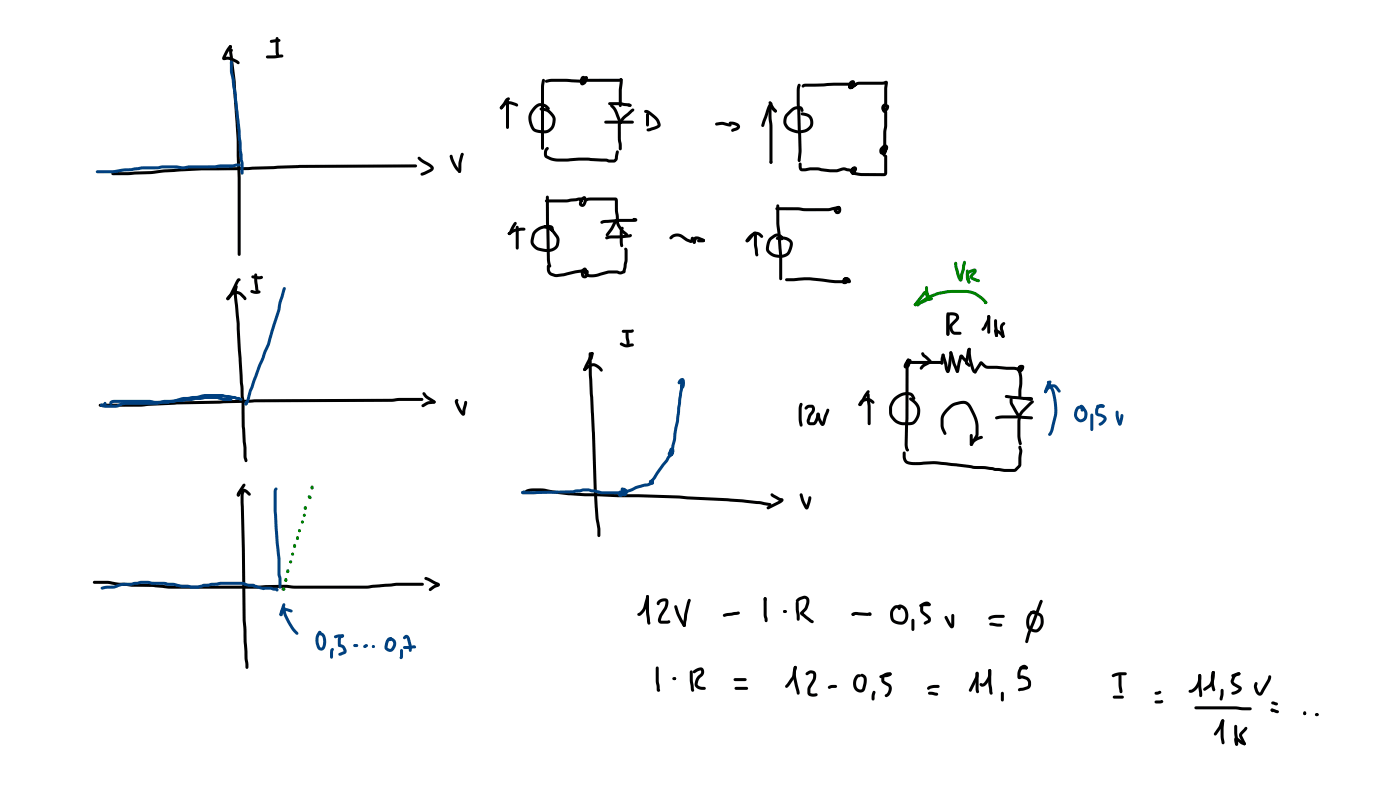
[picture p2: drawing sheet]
<svg xmlns="http://www.w3.org/2000/svg" width="337mm" height="190mm" viewBox="0 0 337 190" stroke-linecap="round" stroke-linejoin="round" font-family="sans-serif">
<g fill="#000">
<path d="M55.1 11l.3-.2a.47 .47 0 0 1 .3 .8l-.3 .7h-.5l-.1-.3zM55.1 10.9h.5l.1 .3-.1 .3h-.4l-.2-.3zM55 11l.3-.2 .3 .1 .1 .5-.8 1.1-.8 1.6-.2-.4a2.81 2.81 0 0 1 2.1 .2l1.5 .9 .1 .3-.1 .2-.2 .1-2.3-1h-.9a.56 .56 0 0 1-.7-.2 .56 .56 0 0 1 .2-.7zM55.4 11.7l.5 .1 .1 .2-.2 .6 .9 7 .9 13.8 .3 9.3v18.4l-.4 .4-.4-.4v-18.4l-.2-9.2-.9-13.8-.9-7zM64 13.4l3.8-.3 .3 .3a.92 .92 0 0 1-1.1 .5l-2.7 .1-.3-.1zM64.9 9.7l2.2-.4 .3 .4a.68 .68 0 0 1-.8 .4l-1.4 .2-.2-.1zM66.4 9l.2-.1 .4 .3v4.2a.66 .66 0 0 1-.7-.3 .66 .66 0 0 1 0-.7zM100.5 37.7h.5l.8 .7 1.6 .9a1.02 1.02 0 0 1 .6 1.7l-1.8 1-.7 .2-.3-.1-.1-.5 2.5-1.2-1-.7a4.6 4.6 0 0 1-2.2-1.7zM108.2 37.3l.2-.1 .4 .2 .8 2 1.2 1.8-.1 .2-.5 .1-.9-1.1-1-2-.2-.8zM26.9 41.5l9.3-.4 3.1-.4 9.2-.5 11.2-.1 12.3-.5 27.9-.1 .4 .4-.4 .3-27.9 .1-12.3 .6h-11.2l-17.6 1.2h-3.8l-.2-.1zM110.9 36.8h.5l.1 .3-.6 2.1v1.6a.43 .43 0 0 1-.2 .6 .43 .43 0 0 1-.6-.2l.2-2.3z"/>
<circle cx="110.5" cy="41.2" r=".36"/>
</g>
<g fill="#004080">
<path d="M23.1 41l4.1-.1 6.8-.9 4-.1 1.1-.2h3.3l1.7 .3 1.3-.3h6.3l1.2-.2h3l1.1-.2h.5l.4 .3-.4 .4-1.6 .2h-3l-1.2 .2-6.4 .1-1.2 .2-1.7-.2h-3.1l-1.3 .2h-3.8l-7.1 .9h-3.7l-.3-.1z"/>
<path d="M55.4 14.6l.2-.1 .4 .4v2.3l.9 5.3 .9 8.9 .3 4.7 .5 2.9v2.6l-.4 .4-.4-.4v-2.5l-.4-3-.3-4.7-.9-8.8-.9-5.3z"/>
</g>
<g fill="#000">
<path d="M130.4 19h.5l.1 .3-.2 1.5v14.9l-.4 .3-.3-.3v-12a12 12 0 0 1 .3-4.7zM131.1 19.3l1.7-.4 7.3 .3v-.4l.2 .1-.1 1-.2-.1 .4-.3 .3-1.1 .2-.1 .4 .3-.2 .9a.95 .95 0 0 1-.6 .9 .95 .95 0 0 1-1-.3 1.27 1.27 0 0 1 .9-1.9 .87 .87 0 0 1 .4 1 .87 .87 0 0 1-.8 .7l-7.2-.2-1.5 .2-.2-.1zM140.7 18.4h.5v.5l-.5 .1zM140.7 18.4h.5l.1 .3-.4 .8a.54 .54 0 0 1-.7 .5v-.6zM140.9 19l7.9-.1 .5-.1 .3 .4-.2 .3-.6 .2h-7.6l-.3-.2zM149 18.9a.61 .61 0 0 1 .7 .2 .61 .61 0 0 1 0 .7l-.2 1.8v3.8l-.4 .3-.4-.3 .1-3.9zM120.7 25l.6-.5 .7-.2 1 .1 1 .3a.47 .47 0 0 1 .5 .4 .47 .47 0 0 1-.3 .5l-1.4-.5a1.6 1.6 0 0 0-2 1l-.3 .2-.4-.4zM121.7 23.9l.3-.1 .4 .4v6.4l-.4 .4-.4-.4zM121.6 23.7l.5-.3 .4 .1a.57 .57 0 0 1-.4 .7l-.7 1.3a.95 .95 0 0 1-1.1 .7l-.2-.3 .2-.3zM128.4 25.6a2.28 2.28 0 0 1 3.2-.2l.6 .7-.4 .3-1-.7a1.64 1.64 0 0 0-2.3 .9 3.3 3.3 0 0 0 .4 4.4 3 3 0 0 0 3.1-.1 2.51 2.51 0 0 0 .9-2.3l-.2-.5a3.2 3.2 0 0 0-2.9-1.7v-.5a3.2 3.2 0 0 1 3.6 2.1 3.2 3.2 0 0 1-1.5 3.8 4.2 4.2 0 0 1-4.1-.7 4 4 0 0 1 .6-5.5zM131.3 35.4h.5v.5a1.26 1.26 0 0 0-.3 1.4l1.3 .6 1.2 .2 7.3-.2 6.2 .4 .3-.2 .4-1.9h.5l.1 .3-.3 1.9-.8 .6-6.4-.4-6 .2a5.1 5.1 0 0 1-4.5-1.3 2.04 2.04 0 0 1 .5-2.1zM145.3 29.1l6.7-.1 .4 .3-.4 .4h-6.4l-.3-.1z"/>
<path d="M146.3 24.6l2.7-.1 2.2 .3a.45 .45 0 0 1 .5 .3 .45 .45 0 0 1-.2 .6l-2.3-.4h-2.7l-.3-.4zM146.8 25.1l.2-.1a4.3 4.3 0 0 1 1.8 2.6l.7 1.7-.1 .4-.3 .1-.3-.3-1.3-3-.8-.9zM149.7 28l2-1.8 .4-.1 .3 .1 .1 .2-.2 .3-1.1 1a4.2 4.2 0 0 0-1.7 1.8l-.4 .3-.3-.3zM148.6 29.6l.3-.2 .3 .4v3.6l.3 2.4-.4 .3-.4-.3-.2-2.1zM148.9 29.2h.5v.5l-.5 .1zM150.8 25l.3-.1 .6 .2v.4l-.3 .2-.6-.2zM154.9 26.5l.7-.1 .9 .6a4.2 4.2 0 0 1 2.3 2.8l-.1 .7a3.4 3.4 0 0 1-2.1 .9h-.1a.73 .73 0 0 1-1.1-.2l.1-.2 2.6-1-.7-1.3-1.7-1.4-.8-.3zM155.4 27.2l.3-.1 .3 .4v2.5l-.3 .4-.4-.4zM172 29.6l1.9-.3 1.9 .5v.5a2.5 2.5 0 0 1-2-.3l-1.6 .2-.2-.1zM175.3 29.3l.7-.1a1.63 1.63 0 0 1 1.9 1.3l-.5 .7-1.3 .5a.46 .46 0 0 1-.3-.5 .46 .46 0 0 1 .5-.4l.9-.4-.7-.4-1.2-.2zM184.8 24.4l.3-.1 .3 .2 .8 1.4a.63 .63 0 0 1 .5 .5 .63 .63 0 0 1-.3 .6l-1-1-.6-1.2zM185 24.7l.3-.2 .4 .4-.6 1.1-1.4 4.3-.4 .2-.3-.3 .3-1.2 1.1-3.2z"/>
<path d="M185 25.3a.8 .8 0 0 1 1.1 .6l.7 .8-.4 .3-1.3-1.3 .4 .1v2.2l.2 2.1v8.9l-.4 .4-.3-.4v-8.8l-.3-3.4zM191.9 20.2h.5l.1 .4a15.2 15.2 0 0 0-.1 5.9l.1 5.1a25.3 25.3 0 0 1 0 6.9l-.1 .3-.3 .1-.2-.1-.1-.4a24.4 24.4 0 0 0 0-6.7l-.3-7.1a10.1 10.1 0 0 1 .3-4.3zM189.4 26.8l.5-.4a2.32 2.32 0 0 1 3-.5l.3 .6-.1 .3h-.5l-.3-.5a1.13 1.13 0 0 0-1.2 .1l-1.7 1.4a1.97 1.97 0 0 0 1.4 3.3 2.93 2.93 0 0 0 3.9-1.2 1.52 1.52 0 0 0-1-2l-.9-.2-.3-.3 .3-.4 1.1 .2a2.44 2.44 0 0 1 1.6 2.8 2.44 2.44 0 0 1-2.5 1.9 3.8 3.8 0 0 1-4.7-2.3l.2-1.6zM192.1 39.1h.5l.2 1.3 3.8-.2 3 .5h1.5l1.8-.5 1.9 .4h.5l.1 .1-.3 .3 .1 .3h-.2l.1-.7 .4 .2-.3 .5 1.5 .2 5.8 .1 .1-4.1 .3-.3 .4 .3v4a.76 .76 0 0 1-.8 .8l-5.9-.1a2.73 2.73 0 0 1-2-.5 1.12 1.12 0 0 1 1-1.6 1.28 1.28 0 0 1-.2 1.8 .92 .92 0 0 1-1-.6 .92 .92 0 0 1 .4-1 .71 .71 0 0 1 1.2 0 .71 .71 0 0 1-.7 1.1l-2.5-.5a6.3 6.3 0 0 1-3.3 .5l-2.9-.5h-1.8l-1.7 .3a.94 .94 0 0 1-1.1-1.2zM192.8 20.4l.9-.3 11.5-.2a.59 .59 0 0 1 .6 .8l-5.4-.1-7 .2-.4 .3-.2-.1zM204.3 19.6a.73 .73 0 0 1 1-.3 .73 .73 0 0 1 .2 1.1 .95 .95 0 0 1-.5 .9 .95 .95 0 0 1-1.1-.1 1.05 1.05 0 0 1 .7-1.3 1.05 1.05 0 0 1 1.3 .5 .53 .53 0 0 1-.8 .2h-.4l-.1 .3-.1-.2a.68 .68 0 0 0 .3-.8l.2 .1-.2 .2-.2 .5-.1-.1 1.8-.9 5.8-.1 .7-.2a.49 .49 0 0 1 .6 .2 .49 .49 0 0 1 0 .5l-.1 5-.2 .4-.2 .1-.4-.3 .2-.3-.2 .1 .1-4 .1-1.2 .4 .2-.9 .3h-5.8l-1 .6a.88 .88 0 0 1-1.3 .1 .88 .88 0 0 1 0-1.3zM212.2 34.9a.82 .82 0 0 1 1.2 .1 .82 .82 0 0 1-.2 1.2l-.4 .4-.4-.1-.1-.2 .4-.4-.2 .1 .3-.6-.7 .7v.4l.3-.1 .2-.5 .3 .2-.1 1.4a.55 .55 0 0 1-.6-.1 .55 .55 0 0 1-.1-.5v-.7a.62 .62 0 0 1 .7-.8 .62 .62 0 0 1 .4 .9 .97 .97 0 0 1-1.5 .8 1.14 1.14 0 0 1 0-1.7zM212.2 25.1l.5-.2 .5 .4-.3 .3-.3-.1 .2 .1-.2 .5 .3-.1 .1-.4 .2 .2h-.4v.7l-.1-.1 .4 .2 .2 .4-.2 9.3-.4 .3-.4-.4 .3-9.2 .1 .1a1.06 1.06 0 0 1-.4-1.7 .77 .77 0 0 1 1-.3 .77 .77 0 0 1 .4 .9 .95 .95 0 0 1-1.5 .7 .95 .95 0 0 1 0-1.6zM122.2 55.9v-.1a5 5 0 0 1 4-1v.5l-2.3 .4-1.5 .8-.4-.4zM123.6 53.5l.3-.2 .2 .1 .1 .4-1.2 2.3-.5 .4-.3-.1-.1-.5 .3-.2zM124.1 54.3h.5l.1 .3v5l-.4 .4-.3-.4zM131.1 48l5-.1 3.1-.5a.63 .63 0 0 1 .7 .2 .63 .63 0 0 1 .1 .7l-.1 .6 .1 .1 .3-.7v-.6l.2 .1-.7 .8a.76 .76 0 0 1-.3-.7 .76 .76 0 0 1 .5-.6 .8 .8 0 0 1 1 .2 .8 .8 0 0 1 0 1v.1a.95 .95 0 0 1-.7 1.1 .95 .95 0 0 1-1.1-.5l.1-1.3 .3 .3-3.5 .4h-4.8l-.2-.1z"/>
<path d="M131.3 47.1l.3-.1 .3 .3 .3 15.1 .3 1.5-.1 .3a.68 .68 0 0 1-.7-.2 .68 .68 0 0 1-.1-.7l-.4-9.8zM128.5 55.3a4.2 4.2 0 0 1 4.4-1l.1 .1a.89 .89 0 0 1-.2 1.2l-.3-.1-.1-.6a3.3 3.3 0 0 0-3.9 1.8l-.2 1a1.6 1.6 0 0 0 1.4 1.8 3.8 3.8 0 0 0 3.5-.2l.5-.6v-1.5l-1.2-1.6-1.8-.9v-.5l.4-.1a4.1 4.1 0 0 1 2.2 1.3l1.1 1.7v1.8a3 3 0 0 1-3.9 1.5l-.6-.1a2.48 2.48 0 0 1-2.2-3.2l.3-1.1zM140.6 47.8l.6-.3 .8-.1h5.9l.4 .2 .2 .6v2.4l.3 1.4-.1 1.2-.3 .1-.4-.4-.2-2.3v-2.5l.1 .1h-5.9l-1.1 .2-.2-.1zM144.4 53.2l.9-.3 7.4-.3-.2 .2 .1 .3-.5-.1a.52 .52 0 0 1 .3-.6 .52 .52 0 0 1 .6 .1 .5 .5 0 0 1 .1 .6 .5 .5 0 0 1-.6 .2h-3.7l-3.5 .3-.6 .2-.3-.1zM145.5 56.9l.2-.1a8 8 0 0 1 3.6-.3l2.3-.3 .2 .1a.5 .5 0 0 1-.5 .7l-4.5 .3-1 .2-.2-.1zM147.9 52.7l.3-.1 .3 .3a12.9 12.9 0 0 1-2.5 3.9l-.3-.1-.1-.4zM148.2 52.5h.5a4.1 4.1 0 0 0 1.4 2.9l.9 .9-.4 .4-.3-.1a5.7 5.7 0 0 1-1.9-2.2l-.3-1zM149.4 54.5l.4 .1 .1 .2-.2 .9 .1 3.3-.3 .4-.4-.3-.1-1v-2.6zM161 56.9a2.47 2.47 0 0 1 3.6 0l1.5 .8h-.1a.54 .54 0 0 1 .3-.7 .54 .54 0 0 1 .7 .3l.2 .8-.1 .4a.65 .65 0 0 1-.7-.7l-.1-.3 .3 .1 .2-.2a.77 .77 0 0 1-.3 .8 .77 .77 0 0 1-.8 0l-1.8-1a1.71 1.71 0 0 0-2.1-.1l-.5 .4-.4-.3zM166.9 56.9h1.2l1.1 .5 .3 .4-.4 .3-.3-.2v.1l-1.5-.5 .2-.2a1.23 1.23 0 0 1-.6 1.3l-.4-.4zM167.7 57.6l1.4-.2 .4 .4-.3 .4h-1.3l-.2-.1zM180.1 56.6a1.96 1.96 0 0 1 2.9-.5l.4 .4v.6h-.5l-.4-.4a1.26 1.26 0 0 0-1.9 .4l-.7 .8v-.2l-.1 .4-.2 .1a.47 .47 0 0 1-.4-.4 .47 .47 0 0 1 .2-.4z"/>
<path d="M181.1 55.7h.5v.5l-1.7 1.9a.42 .42 0 0 1-.7-.3l.1-.2 .4-.1h-.2zM181.3 55.7l.3-.1 .4 .4v2.7l.3 2.5-.4 .4a1.14 1.14 0 0 1-.4-1.4l-.3-1.5zM186.5 49.9l5.4-.1 1.5 .2h5.7l2.5-.5 .4 .4-.4 .4-2.3 .4h-5.6l-1.8-.2h-5.2l-.3-.4zM186.7 49.2l.3-.1 .3 .3v4.3l.7 7.5v5.8l-.3 .3-.4-.3v-5.8l-.7-7.5zM185 57.1l.9-.7a1.45 1.45 0 0 1 2.4 1l-.4 .4-.2-.2-.2-.4-.2-.2-.7-.1a2.67 2.67 0 0 0-1.8 2.8 2.85 2.85 0 0 0 4.3 1l.8-1.9a1.03 1.03 0 0 0-1.1-1.2l-1-.1-.9 .1-.3-.1v-.5a2.97 2.97 0 0 1 4 1.3 4.5 4.5 0 0 1-.9 2.9 3.7 3.7 0 0 1-5.6-1.3l.3-1.7zM200.6 50l.6-.4a.85 .85 0 0 1 .9 .3 .85 .85 0 0 1 .1 .9 .84 .84 0 0 1-1.2 .6 .84 .84 0 0 1-.3-1.3l.7-.5 .5 .1 .1 .2-.2 .3-.4 .2v.4l.1-.7 .1 .1-.5 .3a.43 .43 0 0 1-.6 .4l-.1-.4zM55 70.8a2.11 2.11 0 0 1 3.1-.4l1 1 .1 .6h-.5l-1.1-1.1a1.57 1.57 0 0 0-2.3 .7l-.5 .5a.6 .6 0 0 1-.4-.5 .6 .6 0 0 1 .4-.6zM54.5 71.5l.5-.1 .1 .4-.1 .2-.4 .1-.2-.3zM56.6 68.6h.4l.1 .3a8.5 8.5 0 0 0 .1 4.5l1.6 23.1v5.9l.5 7.6a.65 .65 0 0 1-.2 1l-.3-.3-.3-1v-2.1l-.4-5.2v-5.8l-1.6-23.1a7.9 7.9 0 0 1 .1-4.9zM57 67l.2-.1a.46 .46 0 0 1 .7 .3l-.1 .3-.4 .1 .2-.1-2 3.8-.6 .7h-.5v-.5l.6-.7zM60.3 69.8l2.2 .1a.66 .66 0 0 1-.2 .6 .66 .66 0 0 1-.7 .1l-1.2-.2-.2-.4zM60.5 66.2l2.6 .2a.68 .68 0 0 1-.2 .7 .68 .68 0 0 1-.8 0l-1.4-.2-.3-.4z"/>
<path d="M61.2 65.8l.3-.1 .3 .3 .1 1.6 .3 2.2-.1 .2a.61 .61 0 0 1-.7-.2 .61 .61 0 0 1-.1-.6l-.2-1.8zM131.6 63.7h.5l.1 1.2 .3 .5 1 .4 1.9-.1 4.2-.9 1.3 .2-.4 .2-.1-.3 .2 .1a.82 .82 0 0 0-.2 1.1h.2l.2-.8 .4 .4a3.3 3.3 0 0 0 2.9-.2 8.8 8.8 0 0 1 4.3-.5l.7 .2 .8-.2-.2 .1 .4-2.6v-2.9a.47 .47 0 0 1 .7 .3l.1 2.6-.2 1a2.57 2.57 0 0 1-.7 2.2l-.9 .2-.8-.2h-2l-2 .5a3.4 3.4 0 0 1-3.7-.1 .64 .64 0 0 1-.1-1 .64 .64 0 0 1 1 .1 1.21 1.21 0 0 1-1.1 1.7 1.36 1.36 0 0 1-.8-1.4 1.36 1.36 0 0 1 1.1-1.2 .81 .81 0 0 1 .1 1.4l-1.1-.2-5.8 1.1-1.5-.4a1.68 1.68 0 0 1-.9-1.5zM188.8 66.9a36.3 36.3 0 0 1 12.1 .4h3.2l-.2 .4-.2-.4h-.4l-.1 .3h-.2l.2-.5 .2 .2-.3 .9a.58 .58 0 0 1-.6-.4 .58 .58 0 0 1 .2-.7 .62 .62 0 0 1 .7-.5 .62 .62 0 0 1 .5 .8l-.1 .3a.7 .7 0 0 1-1 .5 .7 .7 0 0 1-.2-1.1 1.01 1.01 0 0 1 1.3-.4 1.01 1.01 0 0 1 .5 1.3h-3.7l-6.2-.7-5.4 .3-.3-.1zM23.8 97.1l10.1-.1 8.6-.6 18.7-.5 33.1-.1 1.7-.2h5.4l.4 .4-.4 .3h-5.4l-1.7 .2-33.1 .1-18.7 .6-8.6 .5h-9.8l-.3-.1zM101.6 94.3l.3-.1 .3 .1 .6 .8 1.6 1 .3 .5-.3 .3-.8-.5a3.7 3.7 0 0 1-2.1-1.9zM101.4 97.3l1.6-.9 1.2-.1-.1 .1 .3-.2 .3 .4-.2 .3-1.4 .2-1.4 .7-.3-.1zM109.6 95.9h.5l.1 .3-.2 .4 .1-.2 .6 1.6 .8 1.2-.4 .1 .5-2.7 .3-.3 .3 .1 .1 .5-.5 2.3a.56 .56 0 0 1-.4 .7 .56 .56 0 0 1-.7-.5 4.1 4.1 0 0 1-1.2-3.3z"/>
<circle cx="149.3" cy="19.2" r=".36"/>
<circle cx="120.5" cy="25.9" r=".36"/>
<circle cx="185.3" cy="38.9" r=".37"/>
<circle cx="122.4" cy="56.1" r=".36"/>
<circle cx="169.1" cy="57.8" r=".36"/>
<circle cx="201.6" cy="49.9" r=".36"/>
</g>
<g fill="#004080">
<path d="M24.1 97.1l.8-.2v.1l.1-.4a.46 .46 0 0 1 .6 .3 .46 .46 0 0 1-.3 .6l-.9 .2-.3-.1z"/>
<path d="M24.1 97.1l3.8 .1 2.2-.7h7.5l4.3-.5a8.1 8.1 0 0 1 3.6-.7l1.4-.2a24.6 24.6 0 0 1 9.6 0l1.4 .5a.43 .43 0 0 1 .3 .6l-.4 .1-1.4-.4-3-.5h-4.2l-1.7 .4-1.8 .2a8.5 8.5 0 0 0-3.7 .7l-4.3 .5-7.6 .1-2.1 .6h-3.1a.62 .62 0 0 1-.8-.8z"/>
<path d="M58.9 96.4h.5l.1 .3-.1 .6-.3 .1-.3-.3z"/>
<path d="M58.9 96.8l.5-.1v.6h-.5z"/>
<path d="M68.2 69l.4 .1 .1 .3-1 3.3-.4 2-2.4 8-3.5 8.7-1.5 5-.4 .8-.4 .2-.2-.1-.1-.5 3.2-9 2.2-5.2 2.4-8.1 .4-2z"/>
<path d="M26.4 96.4l1.1-.3h8.4l2.4 .2 12.2-1.2a3.3 3.3 0 0 1 2.3 .2l1 .3h1.7l.4 .4-.4 .3h-1.7l-1.5-.5h-3l-5.2 .7-1.6 .1-.7 .2h-1.7a9.4 9.4 0 0 1-4.2 0h-8.4l-.5 .1v-.1l-.1 .3a.44 .44 0 0 1-.6-.1 .44 .44 0 0 1 .1-.6z"/>
<circle cx="24.4" cy="97.4" r=".36"/>
</g>
<path d="M57.6 117.8a1.34 1.34 0 0 1 2 .1l.6 .6v.5h-.5l-.7-.7-.6-.2-.3 .2-.5 .9-.3 .1-.4-.4zM58.2 117.8a.46 .46 0 0 1 .5 .3 .46 .46 0 0 1-.1 .5l.5 30.4 .4 9.2 .2 1.4v.7l-.3 .4-.4-.4-.2-2.1-.5-9.2-.5-28.3 .1-2zM58.4 116.3l.3-.1 .2 .1 .1 .4-1.4 2.2-.1-.2v.5l-.2 .1a.66 .66 0 0 1-.2-1.1zM22.4 139.6l3.5-.1 2.4 .4 3.4 .3 5.1 .1 4 .4h21l7-.2 2.3 .2h17.1l7.2-.7h6.1l.4 .4-.4 .3h-6.2l-7.1 .7h-17.1l-2.2-.2-7.1 .2h-21l-4-.4-5.2-.1-3.4-.2-2.3-.4h-3.2l-.4-.4zM102.1 138.7l.3-.1 .6 .2 2.4 1.2a.52 .52 0 0 1 .4 .6 .52 .52 0 0 1-.6 .4l-.6 .2-.9 .7h-.5l-.1-.3 .2-.3 .9-.7 .9-.3v.4l-2.9-1.4-.2-.3z" fill="#000"/>
<g fill="#004080">
<path d="M24.3 141.1l1.1-.4 2.1-.1a7.6 7.6 0 0 1 4.2-.6l1.3-.2a9.5 9.5 0 0 1 4.2 0h2.4l2.4 .2 1.7 .5h1.5l1.1 .2h1.2l1.4-.4 4-.5h5.4l1.3 .4 1.4 .1 .4 .4-.3-.2 2 .4a.41 .41 0 0 1 .6 .4 .41 .41 0 0 1-.6 .4l-2.2-.6-.3-.4 .2 .3-1.2-.1-1.3-.4h-5.3l-4 .5-.5 .2a5.3 5.3 0 0 1-3.2 0h-1.8l-1.7-.4-2.4-.3h-2.6a10.1 10.1 0 0 0-4.4 0l-.6 .2h-2.4l-1.9 .7-3 .3-.2-.2z"/>
<path d="M63.1 141l1.9-.1 1 .3a.71 .71 0 0 1 1 .5l-.1 .3-.3 .1-.4-.3 .2 .1-1.4-.2h-1.7l-.3-.4z"/>
<path d="M66.1 117.2h.5l.1 .3-.2 .3v4.7l.5 7.9a42.1 42.1 0 0 1 .5 7.9l.2 .6v2.2l-.4 .3-.4-.3v-2.2l-.1-.5a41.4 41.4 0 0 0-.5-7.9l-.5-8v-4.6z"/>
<path d="M68 145.7h.5a11.1 11.1 0 0 0 3.3 6.5l-.4 .3a10.3 10.3 0 0 1-3.5-6.5z"/>
<path d="M68 145h.5l.1 .3-.7 2.4-.4 .3a.63 .63 0 0 1-.2-1z"/>
<path d="M67.7 146.4l.4-.3h.8l1.2 .3 .3 .4-.4 .3-1.2-.3-.6 .1-.3 .9-.3 .2-.4-.3z"/>
<path d="M76.6 151.6l.3-.1 .3 .2-.1 .6h-.5z"/>
<path d="M76.6 151.7l.5-.1 .1 .3-.3 .4 .2-.1a2.95 2.95 0 0 0-.2 3.2l.4 .2a2.68 2.68 0 0 0 .1-2.8l-.2-.1a.5 .5 0 0 1-.4-.7l.2-.1a1.35 1.35 0 0 1 1.3 1.3 2.61 2.61 0 0 1-.6 3 1.07 1.07 0 0 1-1.5-.8 3.5 3.5 0 0 1 .4-3.7z"/>
<path d="M79.7 155.8h.5l.1 .2-.2 .4-.1 1.7h-.6l-.1-1a1.38 1.38 0 0 1 .4-1.3z"/>
<path d="M80.3 152.8l1.4-.4a.74 .74 0 0 1 1 .4l-.3 .3-1.8 .2-.2-.1z"/>
<path d="M82.1 152.5l.3-.1 .3 .1-.1 .5-.2 .1-.3-.1z"/>
<path d="M81.5 152.8l.9-.4a.48 .48 0 0 1 .2 .6 .48 .48 0 0 1-.5 .3l-.2 1.5-.3 .4-.4-.4v-1.4z"/>
<path d="M81.3 154.8a1.51 1.51 0 0 1 1.6 .5 1.51 1.51 0 0 1 .2 1.7l-1 .5a.47 .47 0 0 1-.8-.3l.1-.3 1.2-.5-.4-.7-.9-.4z"/>
<path d="M93.1 153.4l.2-.2a.69 .69 0 0 1 1 .2l-.1 .3-.6 .2-.4 1.1v.6l.7 .3a1.61 1.61 0 0 0 .6-1.6l-.5-.4a.44 .44 0 0 1-.6-.2 1.04 1.04 0 0 1 1.2-.4 1.04 1.04 0 0 1 .6 1.1 1.7 1.7 0 0 1-1.9 2.1 1.29 1.29 0 0 1-.7-2z"/>
<path d="M96.3 156h.5l.1 .2v1.7a.47 .47 0 0 1-.7 .4z"/>
<path d="M97 153a.79 .79 0 0 1 1-.4l.5 .6 .5 1.9v1.1l-.4 .4-.3-.3-.1-1.1-.5-2-.5 .4-.2-.1z"/>
<path d="M97 155.3l2.6-.3 .3 .1 .1 .3-.3 .4-2.5 .1-.2-.1z"/>
<circle cx="67.6" cy="147.7" r=".36"/>
</g>
<g fill="#004080">
<path d="M85 154.8l.8-.1 .3 .4-.1 .2-.7 .1-.3-.1z" fill-rule="evenodd"/>
<path d="M87.5 155l.4-.2 .2 .1 .1 .5-.4 .2z" fill-rule="evenodd"/>
<circle cx="85.3" cy="155.1" r=".36"/>
<circle cx="87.6" cy="155.3" r=".36"/>
<circle cx="88" cy="155.2" r=".44"/>
<circle cx="89.7" cy="155.3" r=".36"/>
</g>
<g fill="#008000">
<path d="M67.8 141.3a.53 .53 0 0 1 .8 .2 .49 .49 0 0 1-.5 .4 .49 .49 0 0 1-.5-.4z" fill-rule="evenodd"/>
<path d="M68.5 138.9l.2-.1a.49 .49 0 0 1 .4 .5 .49 .49 0 0 1-.4 .5 .53 .53 0 0 1-.2-.9z" fill-rule="evenodd"/>
<path d="M68.9 136.8l.3-.1a.49 .49 0 0 1 .4 .5 .49 .49 0 0 1-.4 .5 .53 .53 0 0 1-.3-.9z" fill-rule="evenodd"/>
<path d="M70.6 130.8l.2-.2a.49 .49 0 0 1 .4 .5 .49 .49 0 0 1-.4 .5 .53 .53 0 0 1-.2-.8z" fill-rule="evenodd"/>
<path d="M71.3 128.9l.2-.1a.49 .49 0 0 1 .4 .5 .49 .49 0 0 1-.4 .4 .53 .53 0 0 1-.2-.8z" fill-rule="evenodd"/>
<path d="M73.1 121.6l.3-.1a.49 .49 0 0 1 .4 .5 .49 .49 0 0 1-.4 .5 .53 .53 0 0 1-.3-.9z" fill-rule="evenodd"/>
<path d="M74.2 119.2l.2-.1 .4 .2-.5 .5-.2-.4z" fill-rule="evenodd"/>
<path d="M74.8 116.7l.2-.1a.49 .49 0 0 1 .4 .5 .49 .49 0 0 1-.4 .5 .53 .53 0 0 1-.2-.9z" fill-rule="evenodd"/>
<circle cx="68.2" cy="141.5" r=".36"/>
<circle cx="68.7" cy="139.4" r=".36"/>
<circle cx="69.2" cy="137.3" r=".36"/>
<circle cx="69.9" cy="135" r=".36"/>
<circle cx="70.3" cy="133.1" r=".36"/>
<circle cx="70.8" cy="131.2" r=".36"/>
<circle cx="71.5" cy="129.4" r=".36"/>
<circle cx="72" cy="127.5" r=".36"/>
<circle cx="72.7" cy="125.4" r=".36"/>
<circle cx="73.2" cy="123.8" r=".36"/>
<circle cx="73.4" cy="122.1" r=".36"/>
<circle cx="74.6" cy="119.6" r=".36"/>
<circle cx="74.3" cy="119.3" r=".39"/>
<circle cx="75" cy="117.2" r=".36"/>
</g>
<g fill="#000">
<path d="M140.3 88.5l.2-.1a3.3 3.3 0 0 1 2.1-1.1l.9 .2a2.6 2.6 0 0 1 1.4 1.4l-.3 .4-.6-.5a1.59 1.59 0 0 0-2.5-.3l-.9 .6-.3-.1zM142.1 84.7l.2-.2a.57 .57 0 0 1 .3 .9l-.3 1h-.5l-.1-.3zM141.6 84.7l.3-.1 .3 .4 .1 5 .7 14 .5 14.2 .5 6.8a8.5 8.5 0 0 1 .2 3.9l-.2 .1-.4-.3v-1.6l-.4-2.6-.5-6.2-.4-14.3-.8-13.9zM142 84.7l.3-.2 .4 .4-1.8 4-.3 .2-.3-.1-.1-.4zM126.2 117.9l.3-.3a12 12 0 0 1 6.6 .2 60.2 60.2 0 0 0 10.6 .7l19.6 .5 11.6 .7 7.9 .7 2.3 .4 .4 .4-.1 .2-.4 .2-2.3-.5-4.3-.4-15.1-.9-19.6-.6a60.8 60.8 0 0 1-10.7-.7h-.5a13.7 13.7 0 0 0-5.5-.3l-.6 .3-.3-.3zM185.3 118.6h.5l1.7 1a.64 .64 0 0 1 .9 .5 .64 .64 0 0 1-.7 .7l-2.9 1.5h-.4l-.1-.3 .2-.3 3.2-1.7 .1 .4-.7-.2-1.5-.8-.4-.5z"/>
<circle cx="140.6" cy="88.8" r=".36"/>
<circle cx="142.3" cy="84.9" r=".36"/>
</g>
<g fill="#004080">
<path d="M125.4 118.1l.6-.3 .3 .4-.2 .3-.4 .2-.4-.4z"/>
<path d="M125.4 118.1l12.2-.3 1.7-.2a4.9 4.9 0 0 1 3.1 0l2.2 .4h4.1l.3-.1 .4 .3-.1 .3-.5 .2h-4.3l-3-.6-1.3-.1-2.6 .5-11.7 .2-.5-.1-.1-.3z"/>
<path d="M148.8 118l.2-.1a.59 .59 0 0 1 .3 .9l-.2-.1 .6-1.4 .3-.1 .3 .5-.3 1a.71 .71 0 0 1-.8 .7 .71 .71 0 0 1-.6-.9z"/>
<path d="M149.5 117.4l.4-.2 .4 .4-.5 .7-.2 .8a.52 .52 0 0 1-.6-.2 .52 .52 0 0 1 .1-.7z"/>
<path d="M149.3 117.2h.5l.3 .7-.4 .3v-.5l.3 .2 .1 .6v-.5l.3 .1v-.3l2.5-1.1 3.9-1 .3 .1 .1 .3-.3 .3-1 .4-2.8 .7-2.6 1a.58 .58 0 0 1-.8-.5 .58 .58 0 0 1 .7-.6 .58 .58 0 0 1 .5 .7 .88 .88 0 0 1-1 1.1 .88 .88 0 0 1-.7-1.2 .61 .61 0 0 1 .5-.8 .61 .61 0 0 1 .7 .5 .56 .56 0 0 1 0 .7 .56 .56 0 0 1-.8 .1l-.4-.6z"/>
<path d="M161.1 107.7a.7 .7 0 0 1 .9 .1 .7 .7 0 0 1 0 .9l-.1 .3a.74 .74 0 0 1-1.2 .5 .74 .74 0 0 1 .3-1.3 .65 .65 0 0 1 1-.1 .65 .65 0 0 1-.1 1l-1 1-.3 .8-3.6 5a.52 .52 0 0 1-.7 .3 .52 .52 0 0 1-.3-.7 .52 .52 0 0 1 .7-.3 .54 .54 0 0 1 .5 .7 .54 .54 0 0 1-.8 .3 .54 .54 0 0 1-.2-.8 .41 .41 0 0 1 .5-.1 .41 .41 0 0 1 .3 .4l.2 .4a.5 .5 0 0 1-.5 .2 .5 .5 0 0 1-.4-.4l-.1-.2 .2 .3h.3a.23 .23 0 0 0 0-.4 .23 .23 0 0 0-.3 .1l.1 .2 .2-.1-.2-.2-.3 .1 4.2-6.1 1-1.2 .1 .3-.3 .4 .2-1h.2l-.1 .7-.2 .1a.91 .91 0 0 1-.3-1.1z"/>
<path d="M163.8 91.6l.3-.1 .3 .2v.9l-.4 1.9-.8 6.5-1.1 6.7-.5 1-.3 .2-.3-.1-.1-.3 .5-1 .4-1.9 .1-1.3 .6-3.3 .8-6.6z"/>
<path d="M163.3 91.2a.78 .78 0 0 1 1-.3 .78 .78 0 0 1 .4 1l-.1 .8a.59 .59 0 0 1-.7 .7 .59 .59 0 0 1-.4-.9l.3-.9h.5l.1 .2-.2 1h-.4l.1-1.4 .1 .1-.3 .3a.41 .41 0 0 1-.4 .4 .41 .41 0 0 1-.4-.3z"/>
<circle cx="125.7" cy="118.3" r=".36"/>
<circle cx="150" cy="117.6" r=".36"/>
<circle cx="164.1" cy="91.8" r=".36"/>
</g>
<g fill="#000">
<path d="M149.6 79.3l2.7-.1a.56 .56 0 0 1-.7 .8h-1.8l-.2-.2zM227.6 75.1h.5l.1 .3v4.9l-.3 .4-.4-.4zM237.4 75.8a.63 .63 0 0 1 .7 .3 .63 .63 0 0 1-.1 .8l-.6 1.1a2.32 2.32 0 0 1-1.1 1.5l-.4-.4 1.2-2.1zM237.4 75.8l.3-.1 .4 .3v3.8l-.4 .4-.4-.4zM239.1 79.2a2.39 2.39 0 0 1 2.3 1.4l.1 .2a.48 .48 0 0 1-.5 .3 .48 .48 0 0 1-.4-.4l-1.2-.9 .2-.1h-.5zM239.1 76.8l.2-.1 .4 .3 .2 3.6-.3 .3-.4-.3-.2-2.4zM149.1 82.4l.3-.1 1 .4h.6a.89 .89 0 0 1 1.4 .2l-.4 .3-1.6 .2-1.2-.4-.2-.4zM150.5 79.8l.2-.1 .4 .4 .2 2.8-.3 .3-.4-.3-.2-1.9zM192.4 96.8l.4 .1 .1 .2-.2 1.5v2.3l.2 1.2-.3 .4-.4-.3-.2-2a6.8 6.8 0 0 1 .2-3.2zM193.5 97.8l.6-.5 .9-.1a1.23 1.23 0 0 1 .9 1 1.23 1.23 0 0 1-.5 1.2l-.4 .7-.4 1 .1 .3 1-.1 .4-.9 .1-.8a.48 .48 0 0 1 .6-.5 .48 .48 0 0 1 .3 .6l.2 .8 .6 1.2h-.3l1.1-3.3 .3-.2 .3 .1 .1 .3-1.1 3.2a.61 .61 0 0 1-.6 .5 .61 .61 0 0 1-.6-.5l-.7-1.7v-.4l.3 .1 .2-.2a2.27 2.27 0 0 1-1.4 2.6h-.3a1.05 1.05 0 0 1-1.1-.5 1.05 1.05 0 0 1 0-1.2l.3-1 .7-.9v-.7l-.7 .1-.7 .4-.3-.3zM206.9 96.1a2.31 2.31 0 0 1 2.5-.3l.4 .3a.6 .6 0 0 1 .3 .8h-.5l-.6-.5a1.53 1.53 0 0 0-1.9 .8v-.1l-.1 .4-.3 .1a.71 .71 0 0 1-.3-.7 .71 .71 0 0 1 .4-.6zM208.4 93.9l.3-.2 .3 .1v.5l-1.6 2.7a.54 .54 0 0 1-.5 .5 .54 .54 0 0 1-.5-.3z"/>
<path d="M208.5 94.5l.2-.1 .4 .4 .2 2.6v4.4l-.4 .4-.3-.4v-4.3l-.2-1.6zM217.8 86.8h.5l.1 .3v13.5l-.2 6.2 .2 1-.2-.1 .3 .4-.1 .3a.68 .68 0 0 1-.7-.2 .68 .68 0 0 1-.2-.7zM218.1 86.2a.78 .78 0 0 1 .8 .3 .78 .78 0 0 1-.1 .9 .95 .95 0 0 1-.5 1 .95 .95 0 0 1-1-.2 1.83 1.83 0 0 1 1.5-2l.3 .4-.1 .3-.5 .1-.5 1-.2-.2a.82 .82 0 0 0 .3-1.1l.3 .1 .2-.2 .8 .1h6.7l.6 .3 .1 .2-.4 .4-.4-.2h-6.6a1.04 1.04 0 0 1-1.4-1zM215 95.5a3.6 3.6 0 0 1 4.5-.8l.5 .9-.1 .4h-.4l-.4-.7a2.09 2.09 0 0 0-2.8 .1 3.5 3.5 0 0 0-1.9 3.1v.6a2.96 2.96 0 0 0 3 2.3h1.7a2.97 2.97 0 0 0-.4-5.3l-.2-.3 .1-.2a1.02 1.02 0 0 1 1.3 .5 3.5 3.5 0 0 1-.7 6h-.5a4.2 4.2 0 0 1-4.8-2.1l-.1-.4a4.2 4.2 0 0 1 1.2-4.1zM226.4 85.1l.3-.2 .4 .4-.3 1.3a.58 .58 0 0 1 0 .7 .58 .58 0 0 1-.6 .2l-.1-1.2zM226.5 85l.2-.1 .4 .3 1 3.8h-.5l.6-4.3 .1-.2h.5l.1 .8-.4 3.3a.72 .72 0 0 1-.2 .7 .72 .72 0 0 1-.8 .2l-.4-.9-.8-3.3zM227.8 75.3a1.76 1.76 0 0 1 2.8 .9l-.2 .7-1.4 1.4a1.18 1.18 0 0 0 .4 1.3l1.4 .1 .4 .4-.4 .3h-1.2a1.75 1.75 0 0 1-1.1-2.6l1.3-1.4-.1-.5-1.4-.1-.1 4.5-.3 .4-.4-.4v-4.3zM228.3 84.5l.3-.1 .3 .2 .8 2.6 .8 2-.4 .4-.3-.2-.8-2-.8-2.6zM230.8 85.3a.54 .54 0 0 1 .8 .1l.9 1.1h-.5l.5-2.4 .3-.5 .4 .1 .1 .2-.2 .4 .1-.1-.3 2.1a.62 .62 0 0 1-.3 .6 .62 .62 0 0 1-.7 .1l-.9-1.1 .3-.1-.7 3.4-.3 .3h-.4l-.1-.3 .2-.3-.1 .1 .3-1.8zM232.7 83.7l.3-.1 .4 .4a11.8 11.8 0 0 0 1.1 5.1l-.1 .4a.77 .77 0 0 1-.9-.8 12.8 12.8 0 0 1-.8-4.7zM235.5 87a.48 .48 0 0 1 .8 0l1.1 .9 7.9 .4 .1 .3-.1 .3-.2-.2 .3-.1 .1-.5 .2 .3h-.3l-.1 .5a8.2 8.2 0 0 1 .2 5v1.4l-.3 .3-.4-.4v-1.3a8.1 8.1 0 0 0-.2-4.8 .94 .94 0 0 1 .3-1.3 .94 .94 0 0 1 1.3 .3 1.03 1.03 0 0 1-.4 1.1 1.03 1.03 0 0 1-1.2 0 .82 .82 0 0 1 .3-1.1 .82 .82 0 0 1 1.1 .2 .89 .89 0 0 1-1.4 .7l-.8-.2-6.5-.2-.7-.3-.9-.9h.3l-1.3 2.2-.3 .2-.2-.1-.1-.5zM239.1 79.2h.5l.1 .3 .2 1.1-.4 .4a1.45 1.45 0 0 1-.5-1.5z"/>
<path d="M240.7 77.8l.6-.4 .4 .3-.2 .3a.94 .94 0 0 0-.2 1.4l.2 1.3-.2 .4h-.4l-.3-1.2a1.91 1.91 0 0 1 .1-2.1zM241.6 95l.5-.1 5.7 .7-.2 .3 .2 .2h-1.5l-.3-.4 .3-.3h1.2a.52 .52 0 0 1 .7 .1 .52 .52 0 0 1-.2 .8l-6.1-.7-.4-.4zM242.8 95.7h.5l.2 1.2 1.6 2.9-.4-.1 .8-1.1 2.3-2.2 .4-.2 .3 .1 .1 .2-.2 .4-2.4 2.3-.6 .8a.56 .56 0 0 1-.6 .4 .56 .56 0 0 1-.5-.6l-1.5-2.7zM192.3 118.6l.3-.1 .3 .3 .5 1.5 .7 1.5h-.4l.7-2.5h.5l.1 .7-.6 1.9a.54 .54 0 0 1-.5 .5 .54 .54 0 0 1-.5-.5l-.8-1.7-.4-1.3zM217.1 108.5h.5l.1 1.3a1.09 1.09 0 0 0 1.1 1.1l2.2 .1 4.1-.2 9.1 1.1 2.7 .1 4.6 .6h2.4l.9-.9 .2-3.6a.65 .65 0 0 1 .2-1.1l.2 .1 .4 1.2-.3 3.5-.3 .5-1.2 1.1h-2.7l-4.6-.7-2.6-.1-9-1.1-3 .1a6.6 6.6 0 0 1-4.5-.4l-.6-1.1zM239.3 100.2a7.4 7.4 0 0 1 3.9-.4l4.8 .2 .3 .4-.3 .4-3.2-.3h-3.7l-1.5 .3-.3-.2zM245 99.9h.4l.1 .3-.2 1a13.8 13.8 0 0 0 .3 5.3l-.1 .3-.2 .1-.4-.2a12.7 12.7 0 0 1-.3-5v-1z"/>
<circle cx="206.7" cy="97.2" r=".37"/>
<circle cx="233" cy="83.9" r=".36"/>
<circle cx="239.5" cy="80.6" r=".36"/>
<circle cx="241.1" cy="80.8" r=".36"/>
</g>
<g fill="#000">
<path d="M232 87.2l.6-.3 .2 .4-.4 .4z" fill-rule="evenodd"/>
<path d="M232.2 87h.5l.5 .5 .1 .5-.5 .1-.6-.5z" fill-rule="evenodd"/>
<circle cx="232.3" cy="87.1" r=".36"/>
</g>
<g fill="#004080">
<path d="M251.8 91.6l.2-.1 .4 .2a12.9 12.9 0 0 1 1.1 10.5l-.5 1.8-.6 .7-.4-.1-.1-.2 .3-.4a11.9 11.9 0 0 0 1.1-4 14.3 14.3 0 0 0-.6-6.2l-1-1.8z"/>
<path d="M252.1 91.5l.3-.1 .3 .1v.4l-1.1 2.5h-.5a1.34 1.34 0 0 1 .3-1.5z"/>
<path d="M251.6 93a1.73 1.73 0 0 1 2.6-.2l.8 1.2-.4 .3-1.1-1.2-.3-.1-1 .5-.7 .9h-.4l-.1-.5z"/>
<path d="M258.8 97.8a.94 .94 0 0 1 1-.4 .94 .94 0 0 1 .7 .8l-.1 .6-.3 .1-.2-.1-.1-.6h-.3a1.5 1.5 0 0 0 .2 2.5l.8-.3 .2-1-.1-.5-1.1-1.3a.59 .59 0 0 1 .6-.3 .59 .59 0 0 1 .5 .4l.6 .8a1.8 1.8 0 0 1 0 2.1 1.8 1.8 0 0 1-1.9 .7 2.24 2.24 0 0 1-.5-3.5z"/>
<path d="M262.2 99.4l.3-.1 .3 .4v3.5l-.3 .4-.4-.4z"/>
<path d="M263.6 97.3l1.6-.1 .4 .4-.4 .3h-1.3l-.3-.1z"/>
<path d="M263.8 97.5a1.11 1.11 0 0 1 1.7 0l-.1 .3-.2 .1-.4-.3 .2 .2-.6 .1-.4 .7v.7l1.5 .4a.97 .97 0 0 1 .4 1.5l-.8 .8-.7 .3a.42 .42 0 0 1-.2-.5 .42 .42 0 0 1 .3-.3l.8-.9-.7-.5a1.09 1.09 0 0 1-1.3-1v-.8z"/>
<path d="M268.3 98.7l.2-.1 .4 .4 .1 1.1 .6 1.8a.46 .46 0 0 1-.6 .3 .46 .46 0 0 1-.3-.5l-.5-1.6z"/>
<path d="M269.5 99.5l.5 .1 .1 .5-.5 1.8-.4 .3-.4-.3 .4-.4-.2 .1z"/>
<circle cx="252.1" cy="91.9" r=".38"/>
</g>
<g fill="#000">
<path d="M221.5 84.7h.5l1.8 1.8 .2 .3-.3 .5-1.5 .8-.4 .5-.4 .2-.2-.1a1.26 1.26 0 0 1 .8-1.3l1.3-.7v.3l-1.5-1.4-.4-.6zM227.5 98.1a5.5 5.5 0 0 1 4.6-1.7l.4 .1a9 9 0 0 1 2.7 5.8v2.3l-.8 1.4a.42 .42 0 0 1-.6 0 .42 .42 0 0 1-.1-.5l.3-.1 .5-1v-2.1a7.9 7.9 0 0 0-2.4-5.2l-.7-.1a5.1 5.1 0 0 0-4.5 3.2l-.1 2.2 .7 1.6-.1 .4h-.4l-.6-1a4.5 4.5 0 0 1 1.1-5.3zM233.8 105.7l.8-.5a1.52 1.52 0 0 1 1.6-.4v.5l-1.8 .8-.6 .9-.3 .1-.4-.3zM233.2 104.3l.3-.1 .3 .4 .1 2.2-.4 .3-.4-.3zM155.4 143a.56 .56 0 0 1 .6 .3 .56 .56 0 0 1-.1 .7l-.4 1.4a3.1 3.1 0 0 1-1.9 2.6l-.4-.4 1.4-1.5zM155.4 143l.3-.1 .3 .4v3.8l.4 2.6-.1 .3a.69 .69 0 0 1-.7-.3 .69 .69 0 0 1-.1-.8l-.2-1.8zM158.2 144.4a1.57 1.57 0 0 1 2.4-.2l-.1 1.7-1.4 2.2-.2 .9 2.2 .1a.55 .55 0 0 1-.1 .6 .55 .55 0 0 1-.6 .1h-1.4a.91 .91 0 0 1-.7-1.4l.2-.7 1.2-1.9 .2-1.3a1.42 1.42 0 0 0-1.3 .5l-.1 .3a.47 .47 0 0 1-.6-.2 .47 .47 0 0 1 .2-.6zM162.2 145.5l.2-.1 .4 .2 .6 1.9 1.4 2.5-.1 .5h-.5l-.8-1.4-.9-1.7-.4-1.6zM165.5 143.9l.5 .1 .1 .3-.9 3.4-.3 2.6-.4 .3-.4-.4 .4-2.6z"/>
<circle cx="164.5" cy="150.2" r=".36"/>
</g>
<g fill="#008000">
<path d="M220.4 73a13.6 13.6 0 0 1 10.5-3.4h1.1a6.4 6.4 0 0 1 5.2 2.9l-.1-.1 .2 .3-.1 .3h-.4a6.6 6.6 0 0 0-4.8-2.6 16.5 16.5 0 0 0-8.3 1.2l-2.4 1.6a.73 .73 0 0 1-.9 .3z"/>
<path d="M236.7 72.3h.5l.1 .6-.3 .2-.3-.2z"/>
<path d="M222.5 68.8h.5l.5 2.5a.58 .58 0 0 1 0 .6 .58 .58 0 0 1-.6 .3l-.5-2.3z"/>
<path d="M222 70.1a.71 .71 0 0 1 .7-.1 .71 .71 0 0 1 .4 .7l.4 1.2-.1 .3-.2 .1-.3-.2-.7-1.5h.3l-2.1 2.7-.4 .3-.2-.1-.1-.5z"/>
<path d="M219.8 73l3-1.4 1.1-.2 .3 .1a.7 .7 0 0 1-1 .8l-3.1 1.3-.3-.1z"/>
<path d="M229.5 63l.2-.1 .4 .3 .1 .8 .9 3h-.4l.9-4.3a.57 .57 0 0 1 .6 .4 .57 .57 0 0 1-.1 .6l-.6 3.3a.57 .57 0 0 1-.5 .6 .57 .57 0 0 1-.6-.5l-1-3z"/>
<path d="M232.3 64.8l.2-.1 .4 .4 .4 2.6-.1 .3a.72 .72 0 0 1-.8-1l-.2-1.2z"/>
<path d="M232.4 65.3a2.86 2.86 0 0 1 2.2-.7 .85 .85 0 0 1-.1 1.2l-.7 .7 1.7 .7a.45 .45 0 0 1-.2 .5 .45 .45 0 0 1-.5 0l-1.3-.5a.82 .82 0 0 1-.1-1.4l.7-.7 .2 .1-1.4 .6v1l.4 .9-.1 .3a.77 .77 0 0 1-.9-.9l-.1-1.3z"/>
<circle cx="237" cy="72.7" r=".36"/>
<circle cx="223.2" cy="71.9" r=".36"/>
<circle cx="220" cy="73.2" r=".36"/>
</g>
<g fill="#000">
<path d="M173.8 147.6l.8-.3 2.9-.4 .3 .1 .1 .3a1.6 1.6 0 0 1-1.6 .5l-2.2 .4-.2-.1zM183.7 143.5l.2-.1a.53 .53 0 0 1 .4 .5 .53 .53 0 0 1-.4 .6 .58 .58 0 0 1-.2-1zM183.7 143.5l.2-.1 .4 .4v3.9l.2 1.4-.3 .4-.4-.4-.2-1.2zM191.4 144.1a2.2 2.2 0 0 1 2.7-.8 1.81 1.81 0 0 1 .2 2.5l-.4 .7-.9 1v-.3l2 1.6a.61 .61 0 0 1 .5 .8l-.3 .1-.5-.2-2.1-1.7a.53 .53 0 0 1-.1-.8 3.1 3.1 0 0 0 1.3-3l-.5-.2-.9 .4-.8 .5-.3-.4zM191.4 144.5l.2-.1 .4 .4 .2 4-.3 .3-.4-.3-.2-2.4zM204.8 147.3l1-.3 2.8 .2a.5 .5 0 0 1 .7 0 .5 .5 0 0 1-.1 .8l-.4-.4 .3 .2-.6 .2-2.7-.3-.5 .2 .1-.3-.4 .4-.3-.4zM204.8 147.3h.7v.6l-.7-.1zM214.7 145.8a.96 .96 0 0 1 1.2-.4 .96 .96 0 0 1 .5 1.1 .48 .48 0 0 1-.7-.4h-.3a1.77 1.77 0 0 0-.7 2.3 1.77 1.77 0 0 0 2.2 .9 1.52 1.52 0 0 0 .7-1.9l-.1-.3a1.39 1.39 0 0 0-1.2-1.1l-.4-.1-.1-.3a1.08 1.08 0 0 1 1.8 .2 2.62 2.62 0 0 1-.6 4.2 2.42 2.42 0 0 1-2.6-.7 2.42 2.42 0 0 1-.3-2.6zM219.2 148.7h.5l.1 .3v2.2l-.3 .4-.4-.4zM221 145.3l1.1-.4h1.2l.4 .4-.3 .3h-1.5l-.6 .3-.2-.1zM221.5 145a1.26 1.26 0 0 1 2.2 .2l-.3 .4-.6-.4-.8 .3-.1 1.2 .3 .3a2.91 2.91 0 0 1 1.6 1.5v.6l-.2 .4-1 .5h-.5a.78 .78 0 0 1 .9-1v-.3l-1.7-1.7-.1-1.3zM227.1 148l.3-.1 .3 .2 1.3 2.2h-.4l.1-2.5 .3-.3 .3 .1 .1 2.6a.62 .62 0 0 1-.5 .7 .62 .62 0 0 1-.7-.4l-1.1-2z"/>
<path d="M237.7 148.3l.6-.4 1-.2h1.9l.4 .4-.4 .3-2.1 .1-1.2 .4-.2-.1zM237.9 149.7l.5-.1 2.2 .2 .4 .4-.4 .3-2.4-.2-.4-.4zM250.1 144.1l.5 .1v.4l-2.9 7.7-.5 1.9-.4 .3-.4-.4 .5-1.8zM247.7 146.9a2.51 2.51 0 0 1 3.1 1.3 2.78 2.78 0 0 1-1.8 3.7 2.31 2.31 0 0 1-2.3-3.1 2 2 0 0 1 2.1-2.1l.4 .2v.5l-.3 .1-.4-.2a2.44 2.44 0 0 0-.6 3.5 1.26 1.26 0 0 0 1.3 .4 1.26 1.26 0 0 0 .9-1.1l.1-.5a1.46 1.46 0 0 0-1.5-2l-1-.2zM157.7 160.2l.3-.1 .4 .4v3.1l.2 2.1-.2-.2 .3 .3-.4 .4-.4-.4-.3-2zM165.9 161.1l.3-.1 .3 .4 .3 4.7a.49 .49 0 0 1-.5-.1 .49 .49 0 0 1-.2-.4l-.3-2.1zM166.7 161.1l.5-.3a1.31 1.31 0 0 1 1.9 0 1.45 1.45 0 0 1-.4 1.8l-.7 .8-.3 1.1 .5 .4 1.4 .2v.5a2.49 2.49 0 0 1-1.9-.2l-.5-.4a2.32 2.32 0 0 1 .7-2.7l.6-.6v-.6l-1.6 .7-.4-.4zM176.4 163l2.7-.1 .4 .4-.4 .3h-2.4l-.4-.3zM176.7 165.1l2.8-.1 .4 .4-.4 .3h-2.6l-.2-.1zM190.9 160.1l.3-.1a.73 .73 0 0 1 .1 1.1l-.1 1.2-.3 .8-1.6 2.1h-.5a.83 .83 0 0 1 .5-1.1l1.1-1.6zM190.9 160.1l.5-.1 .1 .3-.1 .3h-.4l-.2-.3zM191 160l.4 .1 .1 .2-.2 1.9 .9 4.3-.1 .3-.2 .1-.4-.4-.9-3.9v-1.3z"/>
<path d="M193.8 161.6l.5-.4a1.32 1.32 0 0 1 1.6 .2 1.32 1.32 0 0 1 .3 1.6l-1.3 2.3-.1 1.2 .6 .1 .8-.1 .4 .4a1.68 1.68 0 0 1-2.2 .2l-.3-.5v-1.4l1.1-1.7a1.46 1.46 0 0 0 .2-1.6l-.5-.1-.9 .4-.4-.3zM199.1 164.9l1.1-.4a.8 .8 0 0 1 1 .4 .87 .87 0 0 1-1.1 .4l-.7 .2-.3-.1zM205.8 162.2l.1-.1a.69 .69 0 0 1 1.1 .2l-.1 .3-.5 .1a1.67 1.67 0 0 0-.7 1.7 1.67 1.67 0 0 0 1.2 1.2l.4-.2 .3-2a.86 .86 0 0 0-.7-1v-.4l.4-.1 .6 .3 .4 .5v1.2l-.3 1.6a1.5 1.5 0 0 1-1.7 .8 1.5 1.5 0 0 1-1.2-1.4 2.98 2.98 0 0 1 .7-2.7zM209.9 166h.5l.1 .3-.3 1.1a.71 .71 0 0 1-.3 .9 .82 .82 0 0 1-.4-1.1zM211.5 162.3l2.2-.6-.1 .2 .4-.3 .3 .1a.94 .94 0 0 1-1.3 1l-1.3 .2-.2-.1zM212.2 162.1a1.76 1.76 0 0 1 2.1-.4v.5l-.3 .1-.3-.2 .1 .1a.93 .93 0 0 0-1.2 .8v.6l1.2 .7a1.93 1.93 0 0 1-.2 2.9l-.5 .3-.3-.1a.48 .48 0 0 1 .3-.7l.1-.1a1.76 1.76 0 0 0 .4-1.5l-1.1-.7a1.44 1.44 0 0 1-.5-2zM222.9 165.1l.6-.4 1.1-.2h.9l.4 .4-.4 .4h-1.3l-1 .4-.3-.1zM223.2 166.3l.7-.1 1.3 .2 .3 .4a1.07 1.07 0 0 1-1.5 .1l-.8-.1zM234.6 161.5l.3-.1 .3 .3-.1 1.1-1.5 3.2-.4 .2-.2-.1-.1-.4 1.5-3zM234.6 161.5l.3-.1 .3 .3 .2 4.5-.4 .3-.3-.2-.2-.7zM237.7 160.8h.5a3.6 3.6 0 0 1-2 4.2 .58 .58 0 0 1-.6-.8h.8a3.3 3.3 0 0 0 1.2-3.1zM237.7 160.8h.4l-.2 .3 .2-.3 .1 .1v.5h-.4l.1-.3-.1 .3-.2-.1z"/>
<path d="M237.7 160.8l.2-.1 .4 .4v3l.3 2.4-.1 .3a.54 .54 0 0 1-.6-.1 .54 .54 0 0 1-.1-.6l-.2-1.9zM240.7 166.3h.5l.1 .2v1.7l-.3 .3-.4-.3zM245.1 160.2l1.6-.1 .4 .3-.3 .4h-1.4l-.4-.3zM245.3 160.1a1.01 1.01 0 0 1 1-.4 1.01 1.01 0 0 1 .8 .7l-.4 .4-.3-.3h-.5a2.31 2.31 0 0 0-.6 2.1l-.3-.2 .7-.1 1.1 .3a1.68 1.68 0 0 1 1.1 1.3l-.1 1-.4 .5-1.5 .5-1.1 .1a.7 .7 0 0 1 .3-.7 .7 .7 0 0 1 .7-.1l1.2-.4 .1-.9-.4-.6-1-.3a.65 .65 0 0 1-1.1-.4l.1-1.4zM267.3 162.1l.6-.3 1.2-.3h1.4l.4 .4-.4 .3h-1.5l-1.4 .5-.3-.1zM267.6 167.2l2.2-.1 .4 .4-.4 .3h-2l-.3-.3zM269 162.1l.2-.1 .4 .3v2.3l.2 1.6-.3 .3-.4-.3-.2-1.3zM277.6 166.3l1.1-.4 .4 .1a.7 .7 0 0 1-.9 .9l-.6-.1zM277.6 168.4l1.7-.2 .2 .1a.55 .55 0 0 1-.1 .5 .55 .55 0 0 1-.5 .2l-1.3-.1zM288.1 162l.3-.1a1.21 1.21 0 0 1 .4 1.3 3.4 3.4 0 0 1-2.7 3.2l-.4-.3 .1-.3a3.1 3.1 0 0 0 2.2-3.5zM287.2 169.8l9.9-.1 3.5 .2 .3 .4-.3 .3-3.5-.2h-9.6l-.4-.4zM288.1 162l.3-.1 .4 .4 .2 4.8-.4 .4-.3-.4-.3-2.2z"/>
<path d="M291.4 161.3l.3-.1a.76 .76 0 0 1 .3 1.1l-.2 1.5-.6 1-1.4 1.1h-.5l-.1-.3 .2-.3 1.1-.8a3.8 3.8 0 0 0 .8-2.9v.1zM293.6 172.9l.3-.1 .4 .4-.6 1.5-1.3 1.9-.3 .1-.2-.1-.1-.5 1.2-1.6zM291.4 161.4l.3-.2 .3 .4-.2 .9v1.7l.4 1.5-.4 .4-.4-.3-.3-1.6v-1.7zM293.5 165.6h.5l.1 .2-.2 2.2-.4 .3a.87 .87 0 0 1-.1-1.3zM293.7 172.9h.5l.1 .2-.2 1.8 .2 3.8h-.5l-.2-.5a16.4 16.4 0 0 1 0-4.9zM296.1 162.1l1.3-.5a.42 .42 0 0 1 .6 0 .42 .42 0 0 1-.2 .6l-1.4 .5-.3-.1zM296.8 177.2a1.03 1.03 0 0 1 1.4 .5l1.2 .8v.4l-.3 .1-.8-.3-1.2-.9 .3-.2 .2 1.2-.1 .2a.72 .72 0 0 1-.8-.9zM296.8 174.2l.3-.1 .3 .4 .2 3.4a.96 .96 0 0 1-.3 1.2l-.4-.3-.2-2.7zM296.6 162.1l1.1-.5h.4l.1 .3-.2 .3-.9 .4-.5 1.1 .3 .4 1.3 .8a.82 .82 0 0 1-.2 1.4l-.8 .4a.77 .77 0 0 1-1.2-.2l.1-.2a2.45 2.45 0 0 0 1.7-.9l-1.1-.6a1.25 1.25 0 0 1-.7-1.6zM299.2 174.8l.3-.2 .4 .3-1.3 1.7 .9 2.1-.3 .3-.4-.2-.9-2.2 .2-.6zM301.7 163.9h.5v1.2l.3 1 .4 .3 1.7-3 .4-1.1a.55 .55 0 0 1 .6 .3 .55 .55 0 0 1-.1 .7l-1.8 3.2a.99 .99 0 0 1-1.1 .6 .99 .99 0 0 1-.8-1l-.4-1.2zM305.6 170.3l.4-.1 1.4 .5a.54 .54 0 0 1-.3 .6 .54 .54 0 0 1-.7-.2l-.6-.2h.2l-.5-.1-.1-.2z"/>
<path d="M305.5 170.3h.5l.3 .4-.1 .3-.3 .1-.3-.2zM305.7 168.6l.5-.1 .9 .4a.52 .52 0 0 1-.2 .6 .52 .52 0 0 1-.7-.2l-.5-.2z"/>
<circle cx="223.4" cy="145.2" r=".37"/>
<circle cx="246.7" cy="160.4" r=".37"/>
<circle cx="291.7" cy="161.5" r=".36"/>
<circle cx="293.9" cy="173.2" r=".37"/>
<circle cx="297.3" cy="178.8" r=".36"/>
<circle cx="297.8" cy="161.9" r=".36"/>
</g>
<g fill="#000">
<path d="M188.4 146.6a.53 .53 0 0 1 .8 .3 .49 .49 0 0 1-.5 .4 .49 .49 0 0 1-.5-.4z" fill-rule="evenodd"/>
<path d="M161.7 162.8a.53 .53 0 0 1 .9 .2 .49 .49 0 0 1-.5 .4 .49 .49 0 0 1-.5-.4z" fill-rule="evenodd"/>
<path d="M313.4 171l.2-.2a.49 .49 0 0 1 .4 .5 .49 .49 0 0 1-.4 .5 .53 .53 0 0 1-.2-.8z" fill-rule="evenodd"/>
<path d="M316.5 171.3l.3 .1 .1 .3-.3 .3z" fill-rule="evenodd"/>
<circle cx="188.6" cy="146.9" r=".36"/>
<circle cx="162.2" cy="163" r=".36"/>
<circle cx="313.6" cy="171.4" r=".36"/>
<circle cx="316.5" cy="171.7" r=".36"/>
<circle cx="316.7" cy="171.7" r=".38"/>
</g>
</svg>
